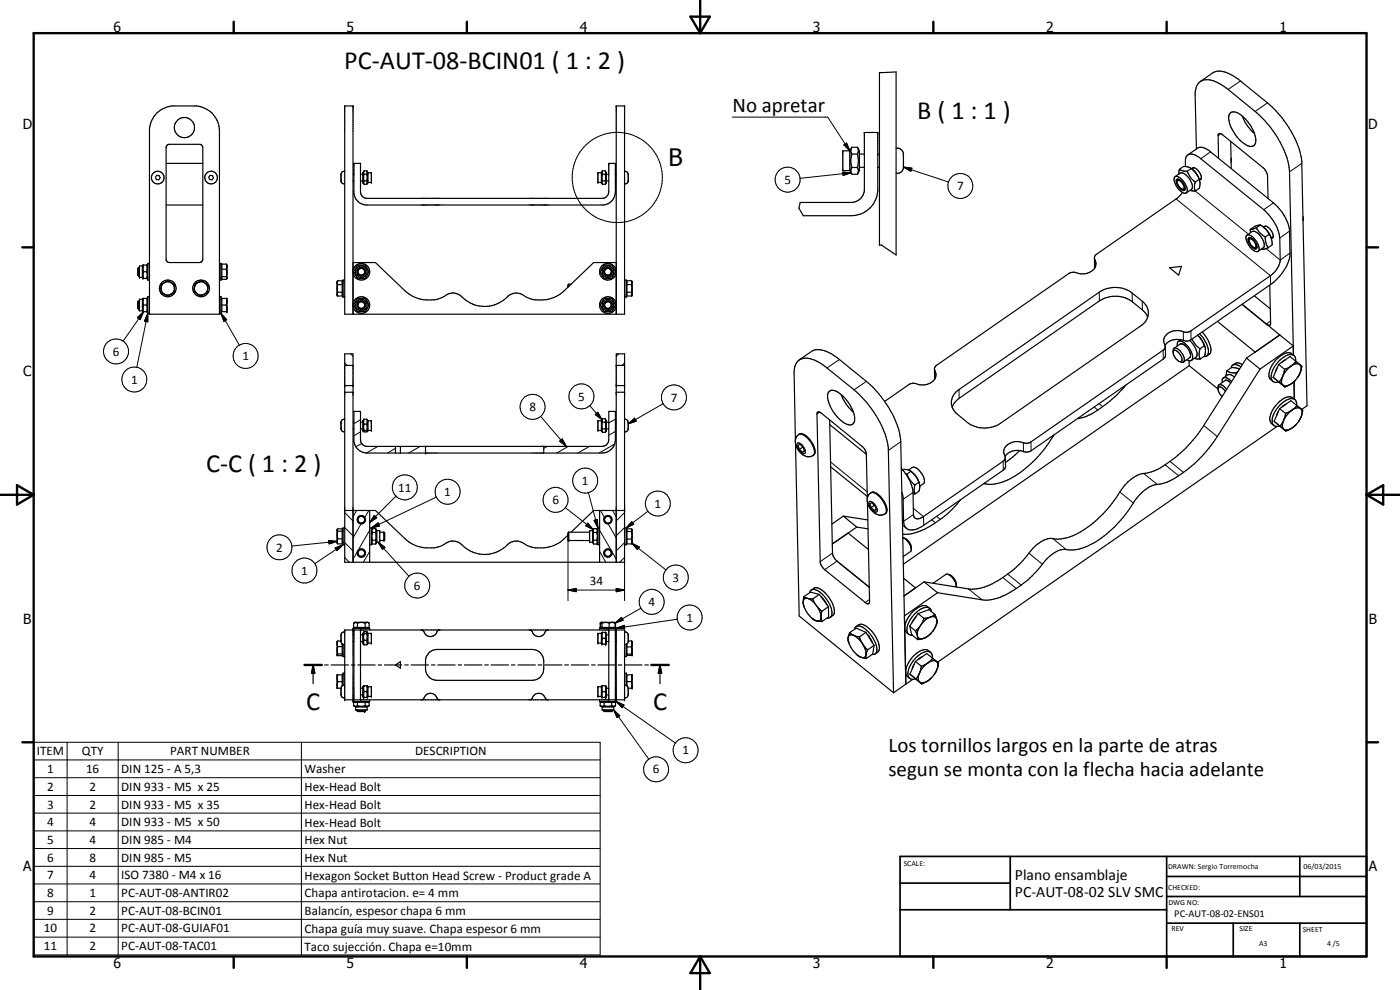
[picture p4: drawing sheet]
<svg xmlns="http://www.w3.org/2000/svg" width="420mm" height="297mm" viewBox="0 0 420 297" stroke-linecap="round" stroke-linejoin="round" font-family="sans-serif">
<defs><g id="words">
<g font-size="7.9">
<text x="103.3" y="20.7">PC-AUT-08-BCIN01 ( 1 : 2 )</text>
<text x="275.3" y="35.6">B ( 1 : 1 )</text>
<text x="61.8" y="141.5">C-C ( 1 : 2 )</text>
<text x="91.9" y="213">C</text>
<text x="196" y="213">C</text>
</g>
<text font-size="7.2" x="200.6" y="49.8">B</text>
<g font-size="6.3">
<text x="219.8" y="33.7">No apretar</text>
<text x="266.6" y="225.8">Los tornillos largos en la parte de atras</text>
<text x="266.6" y="233">segun se monta con la flecha hacia adelante</text>
</g>
<g font-size="4.7">
<text x="304.6" y="263.9">Plano ensamblaje</text>
<text x="304.6" y="269.3">PC-AUT-08-02 SLV SMC</text>
</g>
<g font-size="4.2">
<text x="34" y="9.6">6</text>
<text x="104" y="9.6">5</text>
<text x="174" y="9.6">4</text>
<text x="244" y="9.6">3</text>
<text x="314" y="9.6">2</text>
<text x="384" y="9.6">1</text>
<text x="6.8" y="38.7">D</text>
<text x="410.6" y="38.7">D</text>
<text x="7" y="112.9">C</text>
<text x="410.8" y="112.9">C</text>
<text x="7" y="187.1">B</text>
<text x="410.8" y="187.1">B</text>
<text x="7" y="261.4">A</text>
<text x="410.8" y="261.4">A</text>
<text x="34" y="290.4">6</text>
<text x="104" y="290.4">5</text>
<text x="174" y="290.4">4</text>
<text x="244" y="290.4">3</text>
<text x="314" y="290.4">2</text>
<text x="384" y="290.4">1</text>
</g>
<g font-size="3.9">
<text x="235.4" y="55.2">5</text>
<text x="287.2" y="57.1">7</text>
<text x="33.9" y="106.7">6</text>
<text x="72.8" y="108.1">1</text>
<text x="39.4" y="115.1">1</text>
<text x="158.9" y="123.4">8</text>
<text x="173.5" y="120.2">5</text>
<text x="201.3" y="120.5">7</text>
<text x="119.5" y="147.5">11</text>
<text x="133.3" y="148.8">1</text>
<text x="174.7" y="145.5">1</text>
<text x="165.8" y="151.3">6</text>
<text x="196.5" y="152.4">1</text>
<text x="82.9" y="165.5">2</text>
<text x="90.4" y="172.5">1</text>
<text x="124.2" y="177">6</text>
<text x="177" y="175.5">34</text>
<text x="201.9" y="174.5">3</text>
<text x="194.6" y="181.9">4</text>
<text x="206" y="186.6">1</text>
<text x="11" y="226.6">ITEM</text>
<text x="24.6" y="226.7">QTY</text>
<text x="51" y="226.6">PART NUMBER</text>
<text x="124.6" y="226.7">DESCRIPTION</text>
<text x="204.8" y="226.4">1</text>
<text x="14.2" y="231.9">1</text>
<text x="25.9" y="231.9">16</text>
<text x="36.4" y="231.9">DIN 125 - A 5,3</text>
<text x="91.4" y="232">Washer</text>
<text x="195.9" y="232.1">6</text>
<text x="14.2" y="237.3">2</text>
<text x="26.8" y="237.3">2</text>
<text x="36.4" y="237.3">DIN 933 - M5 x 25</text>
<text x="91.4" y="237.4">Hex-Head Bolt</text>
<text x="14.2" y="242.6">3</text>
<text x="26.8" y="242.6">2</text>
<text x="36.4" y="242.6">DIN 933 - M5 x 35</text>
<text x="91.4" y="242.7">Hex-Head Bolt</text>
<text x="14.2" y="247.9">4</text>
<text x="26.8" y="247.9">4</text>
<text x="36.4" y="247.9">DIN 933 - M5 x 50</text>
<text x="91.4" y="248">Hex-Head Bolt</text>
<text x="14.2" y="253.2">5</text>
<text x="26.8" y="253.2">4</text>
<text x="36.4" y="253.2">DIN 985 - M4</text>
<text x="91.4" y="253.2">Hex Nut</text>
<text x="14.2" y="258.5">6</text>
<text x="14.2" y="263.8">7</text>
<text x="26.8" y="258.5">8</text>
<text x="26.8" y="263.8">4</text>
<text x="36.4" y="258.5">DIN 985 - M5</text>
<text x="36.4" y="263.8">ISO 7380 - M4 x 16</text>
<text x="91.4" y="258.5">Hex Nut</text>
<text x="91.4" y="263.9">Hexagon Socket Button Head Screw - Product grade A</text>
<text x="14.2" y="269.2">8</text>
<text x="26.8" y="269.2">1</text>
<text x="36.4" y="269.2">PC-AUT-08-ANTIR02</text>
<text x="91.4" y="269.2">Chapa antirotacion. e= 4 mm</text>
<text x="14.2" y="274.5">9</text>
<text x="26.8" y="274.5">2</text>
<text x="36.4" y="274.5">PC-AUT-08-BCIN01</text>
<text x="91.4" y="274.6">Balancín, espesor chapa 6 mm</text>
<text x="13.2" y="279.8">10</text>
<text x="26.8" y="279.8">2</text>
<text x="36.4" y="279.8">PC-AUT-08-GUIAF01</text>
<text x="91.4" y="279.9">Chapa guía muy suave. Chapa espesor 6 mm</text>
<text x="13.2" y="285.1">11</text>
<text x="26.8" y="285.1">2</text>
<text x="36.4" y="285.1">PC-AUT-08-TAC01</text>
<text x="91.4" y="285.2">Taco sujección. Chapa e=10mm</text>
</g>
<text font-size="3.1" x="352.4" y="275.2">PC-AUT-08-02-ENS01</text>
<g font-size="2.4">
<text x="271.2" y="259.7">SCALE:</text>
<text x="350.6" y="260.8">DRAWN: Sergio Torremocha</text>
<text x="391.2" y="260.6">06/03/2015</text>
<text x="350.6" y="267">CHECKED:</text>
<text x="350.6" y="271.4">DWG NO:</text>
<text x="351.6" y="279.3">REV</text>
<text x="372" y="279.4">SIZE</text>
<text x="391" y="279.6">SHEET</text>
<text x="377.9" y="283.8">A3</text>
<text x="398.3" y="283.8">4 /5</text>
</g>
</g></defs>
<g fill="none" stroke="#000" stroke-width=".35">
<path d="M47 34a8.4 8.4 0 0 1 4.7-2.2h7.3a7.5 7.5 0 0 1 6.9 7.5v55h-21v-55.7l.6-2.5zM259.4 39.8h4v17.6a8.1 8.1 0 0 1-8 7.3h-14.3l-1.3-2.3 .3-1.7h15.3a4 4 0 0 0 4-3.5zM263.9 21.8l5-.2v54.9l-4.4-3-.6 .1zM360.2 24.5l3.7-2.6a5.1 5.1 0 0 1 5.3 .4l2.5 1.5 8.7 7.1a30.8 30.8 0 0 1 10.1 16.1l.2 1.4 1.5 73.4-1.6 1.1M369.3 33.9a2.98 2.98 0 0 1 3.6 1 10.7 10.7 0 0 1 3.9 7.8 1.62 1.62 0 0 1-2.7 .9 11.5 11.5 0 0 1-5.3-8.6zM372.8 34.8l1.5 2.9 2.2 2.4M47 52.6l.7 .1 .4 .6-.4 .6h-.8l-.3-.7zM49.9 49h11M50.2 43.5l.4-.2h9.5l.4 .2 .3 .6 .1 33.7-.4 .8-.4 .1-9.3 .1-.6-.2-.3-.6v-33.9zM63.1 52.6l.7 .1 .2 .7-.4 .6-.7-.2-.3-.6zM103.5 51.4l-.8 .2-.3 .5v2.3l.3 .6 .8 .2M105.9 52.3h.3"/>
<path d="M105.9 54.3h.3M106.2 49h2v8.5a2 2 0 0 0 2 2h70.5a2 2 0 0 0 2-2v-8.5h2v8.5a4 4 0 0 1-3.5 4h-71.5a4.1 4.1 0 0 1-3.5-3.5zM108.2 52.3h.7M108.2 54.3h.7M109.3 51.3l-.4 .5v2.9l.4 .6M109.3 54.3v1M109.3 51.3v1M109.3 52.3v2M109.3 51.3h.8M109.3 52.3h.8M109.3 55.3h.8M109.3 54.3h.8"/>
<path d="M110.1 54.3l.1 .4-.1 .6M110.1 51.3l.1 .3-.1 .7M110.1 52.3l.1 .7-.1 1.3M110.1 51.3l.3 .5M110.4 51.8h1.1v2.9h-1.1M110.4 51.8v2.9M110.4 54.7l-.3 .6M180.5 51.8h-1.1v2.9h1.1M180.5 51.8v2.9M180.5 54.7l.3 .6M180.8 51.3h.8M180.8 52.3h.8"/>
<path d="M180.8 55.3h.8M180.8 54.3h.8M180.8 51.3l-.2 .5 .2 .5M180.8 52.3l-.2 1 .2 1M180.8 54.3l-.2 .5 .2 .5M180.8 51.3l-.3 .5M181.6 51.3l.3 .5v2.9l-.3 .6M181.6 51.3v1M181.6 52.3v2M181.6 54.3v1M181.9 52.3h.8M181.9 54.3h.8"/>
<path d="M184.7 52.3h.2M184.7 54.3h.2M187.4 51.4l.9 .3 .2 .6v2.1l-.3 .6-.8 .2M255 45.3h-2.1v5.9h2.1M255 45.3v5.9M255 51.2l.7 1.1M255.7 52.3h1.6M255.7 44.2h1.6M255.7 46.2h1.6M255.7 44.2a1.64 1.64 0 0 0 0 2M255.7 46.2a5.8 5.8 0 0 0 0 4M255.7 50.2l-.1 .2a1.57 1.57 0 0 0 .1 1.9"/>
<path d="M255.7 44.2l-.7 1.1M255.7 50.2h1.6M257.3 44.2l.6 1.1v5.9l-.6 1.1M257.3 44.2a1.89 1.89 0 0 1 0 2M257.3 46.2l.1 .3a6.6 6.6 0 0 1-.1 3.7M257.3 50.2l.1 .2a1.71 1.71 0 0 1-.1 1.9M257.9 46.2h1.5M257.9 50.2h1.5M263.4 46.2h.5M263.4 50.2h.5M268.9 44.4a1.9 1.9 0 0 1 2.2 2v3.7a1.9 1.9 0 0 1-2.2 1.9M352.6 53l1.6-1.1a3.2 3.2 0 0 1 3.2 2.5 2.33 2.33 0 0 1 .2 2.4l-1.6 1.1"/>
<path d="M353.1 53.8a2.07 2.07 0 0 1 2.2 1.6l.4 1.4a.7 .7 0 0 1-.7 .4 .7 .7 0 0 1-.6-.4 2.79 2.79 0 0 1-1.3-3zM353.3 54.4a2.67 2.67 0 0 0 1.7 2.4h.1a1.89 1.89 0 0 0-1-2.6l-.6-.1-.2 .3M354 50.8l.7 .4 1.6 .2M354 50.8l-.2 1.4M354.9 57.7l-1.6 1.7-24.2 16.9a1.55 1.55 0 0 0-.2 2.4 3.6 3.6 0 0 1-4.5 3.5 5.1 5.1 0 0 0-3.4-.3l-39.9 27.7a1.61 1.61 0 0 0-.2 2.4 3.3 3.3 0 0 1-3.5 3.5h-1a5.1 5.1 0 0 0-3.4-.3l-7.5 5.2M354.9 57.8a4.7 4.7 0 0 1-2.4-4.6 1.31 1.31 0 0 1 1.8 .3 4.9 4.9 0 0 1 2 4.1l-.3 .3M354.9 57.8l.8 .2 .3-.1M355.8 50v-2a1.9 1.9 0 0 1 1.2-1.8 1.9 1.9 0 0 1 2.1 .5l.8 .5 19.4 15.7a14 14 0 0 1 4.8 8.5l.1 6.6a6.8 6.8 0 0 1-2.9 4.7l-23.9 16.6a2.55 2.55 0 0 1-2.7 .1 4.1 4.1 0 0 0-5.5 2.5l.5 1.7M356.3 51.4a7.1 7.1 0 0 0 2.4 3.3M356.5 46.5l2.9-2.1a3.3 3.3 0 0 1 3.9 1.2l18.9 15.3a13.3 13.3 0 0 1 4.8 8.4l.1 6.6a13.3 13.3 0 0 1-5.8 9.4l-23.8 16.6-1.4 .5a5.3 5.3 0 0 0-6.2 .9l-.2 .3M357.1 57.1l1.6 .2M357.5 50.5a3.2 3.2 0 0 0-2.3-.5l-1.2 .8"/>
<path d="M357.5 50.5l.8 .8M357.5 50.5l-1.2 .9M357.6 50.6l.7 .6M357.8 50.6v-.1a1.87 1.87 0 0 1 2.2 1.2l.5 1.2v.7M358.2 50.3l-.5 .4M358.3 51.2l1 1.3 .7 1.5M358.3 51.3l.6 .7 1 1.8M358.7 54.7a3.5 3.5 0 0 0 0 2.6M359.1 44.7l-.4-16.1a3.9 3.9 0 0 1 3-4.7 10.6 10.6 0 0 1 6.9 2.9l8.1 6.6a28.8 28.8 0 0 1 10.3 17.5l1.2 55.7-.1-2.8M359.9 53.8v.1M359.9 53.8l-1.2 .9M359.9 53.9l.3 1.1-.3 1.5-1.2 .8"/>
<path d="M360.5 53.6l-.5 .3M360.5 53.6l-.6 .4M365.7 47.5l-.1-7.1 .3-.4h.3l12.8 10.3a4.1 4.1 0 0 1 1.4 2.4l.2 6.9M369.3 42.4l.2 8.2M369.5 47.4v1.4M42.7 79.8h-.8v3.4h.8M42.7 79.8l.2-.3h1.3l.2 .3M42.7 79.8v3.4M43.1 79.5l-.2 .8 .2 1.2M44 79.5l.2 .8-.2 1.2M44.9 79h-.5v5h.5M49.9 61.5h11"/>
<path d="M65.9 79h.4v5h-.4M66.3 79.9h.3M67.9 79.2l.2 .3v4M67.9 79.2l.2 .6M67.9 79.2h-1.3v4.6h1.3l.2-.3M105.9 78.8h6.8l8.8 8.4a10.8 10.8 0 0 0 13.4 .9 4.1 4.1 0 0 1 4.3 1.5 9.8 9.8 0 0 0 13.7-1.1 3.9 3.9 0 0 1 4.8 .5 10.3 10.3 0 0 0 11.6-1.8l8.9-8.4h6.7M107.3 79.5h2.3l.6 1 .6 1-1.2 2h-2.3l-1.2-2zM181.3 79.5h2.3l.3 .6a1.75 1.75 0 0 1 .2 2.7l-.5 .7h-2.3l-.9-1.5a.73 .73 0 0 1 .2-1.2zM328.5 77.4l.1 3M374.2 70.6a2.18 2.18 0 0 1 2.4 1.2 3.5 3.5 0 0 1 1.1 3.4 1.59 1.59 0 0 1-2.3-.8 3.5 3.5 0 0 1-1.2-3.8zM374.2 70.6l1.6-1.1a3.1 3.1 0 0 1 2.9 2 2.41 2.41 0 0 1 .4 2.8l-1.5 1.1M374.6 71.5a1.04 1.04 0 0 1 1.6 .4 2.04 2.04 0 0 1 .7 2.8 2.96 2.96 0 0 1-2.3-3.2z"/>
<path d="M374.9 71.9l.1-.2a2.16 2.16 0 0 1 1.8 2.6h-.3M374.9 71.9a2.66 2.66 0 0 0 1.7 2.4M375.2 68.8l.1 1M377.1 68.4a6.4 6.4 0 0 0 2.6 2.7M377.1 68.4l-1.9 .4M378.2 67.5l-1.7 .5-1.3 .8M378.2 67.5a7.3 7.3 0 0 1 2.7 2.8M378.2 67.5l-1.1 .9M379.3 68.2l.1-.2a1.85 1.85 0 0 1 2.1 1.3l.5 1.1 .1 .7M379.7 71.1a5.7 5.7 0 0 0 .9 3.2M379.8 67.9l-.5 .4a5.6 5.6 0 0 1 2.2 3.1M380.6 74.3l-1.5 .5-.5-.1"/>
<path d="M380.9 70.3l.1 .2a5.2 5.2 0 0 1 .8 3l-1.2 .8M380.9 70.3l-1.2 .8M382.1 71.1l-.5 .4M382.1 71.1l-.6 .4M391 64.9l.1 1.4M41.6 80.3h.3M41.6 90.3h.3M41.6 92.8h.3M41.6 80.3v2.5M41.6 90.3v2.5M41.6 80.3l-.3 .2v2l.3 .3M41.6 90.3l-.3 .3v1.9l.3 .3"/>
<path d="M41.6 82.8h.3M42.7 83.2l.2 .3h1.3l.2-.3M42.7 89.8h-.8v3.5h.8M42.7 93.3l.2 .2h1.3l.2-.2M42.7 89.8l.2-.3h1.3l.2 .3M42.7 89.8v3.5M43.1 91.5h.9M43.1 81.5l-.2 .8 .2 1.2M43.1 89.5l-.2 .8 .2 1.2M43.1 91.5l-.2 .8 .2 1.2M43.1 81.5h.9M44 89.5l.2 .8-.2 1.2"/>
<path d="M44 81.5l.2 .8-.2 1.2M44 91.5l.2 .8-.2 1.2M44.9 89h-.5v5h.5M49.3 84.8a2.01 2.01 0 0 0-.5 3 2.01 2.01 0 0 0 3.1 0 2.01 2.01 0 0 0-.6-3M49.3 84.8l-1 .6v2.3l1.3 .7a.99 .99 0 0 0 1.5 0l1.3-.7v-2.3l-1.1-.6M49.3 84.8l1.1-.3 .9 .3M49.6 84.7a.99 .99 0 0 1 1.5 0M58.3 86.5l-.1 .8 .2 .2 1.6 1.3 .8-.3M58.3 86.5a2.06 2.06 0 0 0 2.4 2M58.4 86.2l.1-.6a1.63 1.63 0 0 1 1.6-1.1 .76 .76 0 0 1 1.3 .3l1.1 .9-.2 1.2M58.4 86.2l-.1 .3M58.4 86.2a2 2 0 0 1 2.3-1.7 2 2 0 0 1 1.6 2.4"/>
<path d="M61 88.4l-.2 .1M62.3 86.9l-.2 1.1-1.1 .4M62.3 86.9l-.4 .9-.9 .6M65.9 89h.4v5h-.4M66.3 83.2h.3M66.3 89.8h.3M66.3 93.2h.3M66.6 89.5h1.5v4h-1.5zM66.6 83h1.3M66.6 80.8h1.3M66.6 91.5h1.3M67.9 80.8l.2 .8"/>
<path d="M67.9 83l.2 .3M67.9 89.5l.2 .8M67.9 91.5l.2 .8M68.1 80.2l-.2 .6M68.1 82.2l-.2 .8M68.1 83.5l-.1 .2M68.1 90.8l-.2 .7M68.1 92.8l-.2 .7M101.4 84.2h1.3v4.6h-1.3M101.4 87.7h1.3M101.4 85.4h1.3M101.4 84.2l-.2 .6 .2 .6"/>
<path d="M101.4 84.2l-.2 .3v4l.2 .3M101.4 85.4l-.2 1.1 .2 1.2M101.4 87.7l-.2 .6 .2 .5M102.7 88.2h.2M102.7 84.8h.2M103.5 84h-.6v5h.6M105.9 94.3v-62.5h-2.4v62.5h83.9v-62.5h-2.5v62.5M105.9 81.2a2.52 2.52 0 0 1 3.9-1.8 2.52 2.52 0 0 1 0 4.2 2.52 2.52 0 0 1-3.9-1.7M105.9 91.1a2.52 2.52 0 0 1 3.9-1.7 2.52 2.52 0 0 1 0 4.2 2.52 2.52 0 0 1-3.9-1.7M107.3 89.5h2.3l1.2 2-1.2 2h-2.3l-1.2-2zM170.7 85.3v.6M170.7 85.3l-.2 .2v.7"/>
<path d="M170.7 85.3h.7M181.2 81.6l.1 .3M181.3 81.1a1.25 1.25 0 0 0 .4 1.4M181.3 81.9l.4 .6M181.3 89.5h2.3l.5 .8a1.5 1.5 0 0 1 .1 2.2l-.6 1h-2.3l-.6-1a1.13 1.13 0 0 1 0-1.9zM181.7 82.5l1 .3M182.5 80.3l.5 .1M182.5 80.3l-.8 .2-.3 .4M182.6 80.3l.5 .1M182.6 80.3l-.8 .1-.6 1M183 80.4l.4 .4M183.1 80.4l.4 .4"/>
<path d="M183.4 80.8l.3 .5M183.4 82.3l-.9 .5-.8-.3M183.4 82.3l-.4 .4M183.5 80.8l.1 .3M183.7 81.6l-.3 .7M183.7 81.3l-.3 1M184.9 81.3a2.51 2.51 0 0 0-3.8-1.9 2.51 2.51 0 0 0 0 4.3 2.51 2.51 0 0 0 3.8-2M184.9 91.4a2.51 2.51 0 0 0-3.8-2 2.51 2.51 0 0 0 0 4.3 2.51 2.51 0 0 0 3.8-2M187.4 84h.5v5h-.5M187.9 88.2h.3M187.9 84.8h.3M188.2 87.7h1.3"/>
<path d="M188.2 85.4h1.3M189.5 84.2l.2 .3v4M189.5 87.7l.2 .4M189.5 85.4l.2 .9M189.5 84.2l.2 .5M189.5 84.2h-1.3v4.6h1.3M189.6 88.6l-.1 .2M189.7 86.8l-.2 .9M189.7 85l-.2 .4M189.7 88.4l-.1 .2M189.7 88.5l-.2 .3M344.5 95.1l-1.3-1.8-3.4-2.7a8.7 8.7 0 0 0-9.9-.3l-42 29.2-1.5 1.4-.6 1.3"/>
<path d="M351 80.3l3.6-.4-.9 2.6zM360.8 99.6a7.9 7.9 0 0 1 2.5 6.1l-.2 .5-.9 .6M365.4 96.4l11.3 9.3 7.4-5.2M376.5 88.8l4.7 3.9M381.1 85.5l.1 12h-.7l-.5-.3-7.2-5.9 11.3 9.2M103.5 109.6h2.4M103.5 115.7h2.4M103.5 117.7h2.4M184.9 109.6h2.5M184.9 115.7h2.5M184.9 117.7h2.5M239.8 108l3.7-2.5a5.9 5.9 0 0 1 6 .6l1.8 1.3 8.7 7a29.2 29.2 0 0 1 10.3 17.5l1.6 73.4"/>
<path d="M248.9 117.4a2.42 2.42 0 0 1 3.2 .8 10.7 10.7 0 0 1 4.4 8 1.66 1.66 0 0 1-2.8 .9 11.3 11.3 0 0 1-5.3-8.6zM252.5 118.4a12.8 12.8 0 0 0 3.6 5.3M280.4 110.7l.2 3M286.9 117.6l43-29.9a8.6 8.6 0 0 1 9.9 .2l3 2.5a4.4 4.4 0 0 1-.5 7.4l-42 29.2a8.8 8.8 0 0 1-9.9-.2l-3.1-2.5a4.3 4.3 0 0 1-.4-6.7zM338 115.4a34.6 34.6 0 0 1-12.9 9.9l-1.7 .3M349.7 103.6l-.1 .9-.5 .6-39.7 27.5a2.36 2.36 0 0 1-2.3 .2 4.3 4.3 0 0 0-5.9 2.5l.5 1.6M349.7 103.9l.1 2.7-.7 1.1-39.7 27.6a3.4 3.4 0 0 1-3.1 0 4.3 4.3 0 0 0-4.6 1.6M352.3 104.5l1.9-1.2a2.65 2.65 0 0 1 2.6 1.8 1.91 1.91 0 0 1 .2 2.2l-1.8 1.3M352.3 104.5a2.17 2.17 0 0 1 2.5 1.6 2.14 2.14 0 0 1 .4 2.5M352.3 104.5a2.75 2.75 0 0 0 .9 3.4 .89 .89 0 0 0 1.5 .3 3.3 3.3 0 0 0-2.2-3.1l-.4 .4M353.3 103.8a1.06 1.06 0 0 1 .4-1.4 1.06 1.06 0 0 1 1.4 .3 6.3 6.3 0 0 1 2.8 4.8 1.01 1.01 0 0 1-1.7 .4M354.1 108.5l1.1 .1"/>
<path d="M354.4 101.9l-.8 .5M356.9 108.2v1.5M356.9 109.7l-85.8 59.6M356.9 109.7l8.6 7M357 102.2a5.6 5.6 0 0 1 2.2 4.6l-1.6 1.3M357.7 101.7l1.3 1.9 1.1 1M358.4 107.5l1.8 .2M359.4 100.6l1.4 1.8 .7 1.3M359.4 100.6l1.1 1.2 1.1 2.2M360 100.1a8.1 8.1 0 0 1 2.7 5.7l-.5 1-.9 .2M360.1 104.6l-.2 1.8 .3 1.3M361.5 103.7a4.7 4.7 0 0 1 .1 3.1l-1.4 .9"/>
<path d="M361.5 103.7l-1.4 .9M365.5 116.6l.2-1a1.87 1.87 0 0 1 2.4 1.2M365.5 116.6l.3 1 1 1.4M365.5 116.6a.71 .71 0 0 1 .7-.6 .71 .71 0 0 1 .7 .5l.8 1M367.1 113.4l-.3 .5v.9M367.1 113.4h1.1l1.4 1.1M368.2 111.3l1.1 .5 1.6 .1M368.2 111.3l-.3 1.5M369.4 114.9l-1-.7-.6-.1-2 1.3M370.5 113.1l-.9-.6-.8-.1-1.7 1M370.9 111.9l.1 .4M371.6 111.4l-.7 .5"/>
<path d="M372 110.8l-1-.4-1.4-.1-1.4 1M372.4 110.1a1.91 1.91 0 0 0-2.8-.2l-.1 .5M372.9 109.4a2 2 0 0 0-3 .2M374.1 107.4l-12.8 20.3a36.5 36.5 0 0 1-15.7 13.9l-.6 .1a11.8 11.8 0 0 0-9.5 6.8 34 34 0 0 1-13.6 12.3 13.3 13.3 0 0 1-7.1 .8 9.4 9.4 0 0 0-4.8 2.9 31.5 31.5 0 0 1-15.3 11.9l-3.4 .4-13.9-2.2M374.1 107.4l4.1 3.3M378.2 110.7l-12.9 20.3a37.4 37.4 0 0 1-15 13.6l-1.2 .4a9.3 9.3 0 0 0-5 1.7 17.3 17.3 0 0 0-5.1 6 32.4 32.4 0 0 1-13 11.3 13.3 13.3 0 0 1-7.2 .9 11.8 11.8 0 0 0-6.6 5.1 29.9 29.9 0 0 1-14.2 9.8l-2.7 .2-13.9-2.2M382.1 113.2l3.5 2.9M382.1 113.2l1.8 1.5M383.4 110.2l-.6 1.4M383.7 109.3l1.8 1.5M383.7 109.3l-1.6 3.9M384.1 100.5l-10 6.9"/>
<path d="M384.1 100.5l4 3.3M385 115.6l.6 .5M385 115.6l.7 .2 .9-.1M385.5 110.8a6.9 6.9 0 0 1-1.6 3.8l1.1 1M385.7 108l-1.2 .8M387.6 115.1l-.9 .5M387.6 115.1l-2 1M388.1 103.8l-9.9 6.9M388.3 106.7a2.74 2.74 0 0 0-3.3 .7 7.3 7.3 0 0 0-3.4 6.3 1.52 1.52 0 0 0 2.2 .9M388.3 106.7a2.67 2.67 0 0 0-4 .1 7.4 7.4 0 0 0-3.4 6.4l.3 .5 .8 .7M388.3 106.7l.5 .7 .1 1M388.4 114.5v5.3"/>
<path d="M388.4 119.8a3.1 3.1 0 0 0-3.2 .8 9.4 9.4 0 0 0-3.2 4.5l-.2 1.5 .5 1M388.4 119.8l.2 .1M388.6 119.9l.4 .7 .2 1M388.6 119.9a2.58 2.58 0 0 0-4 .1 7.4 7.4 0 0 0-3.4 6.4l.4 .7 .7 .5M388.7 114.2l-1.1 .9M388.7 114.2h.1M388.9 108.5a7.1 7.1 0 0 1-3.4 2.3M388.9 108.5l.9 .7a1.21 1.21 0 0 1 .7 1.8l-.4 1M388.9 108.5l-1.7-1.5-3.5 2.3M389.5 113.2h.1M390.1 112l-.6 1.2M390.1 112l-1.2 1.9-1.3 1.2"/>
<path d="M390.3 111.5l-.2 .5M390.4 111.3a1.42 1.42 0 0 0-.2-1.8 1.42 1.42 0 0 0-1.7-.2 6.5 6.5 0 0 0-3.9 5.6l.4 .7M103.5 125.8l-.8 .2-.3 .5v2.3l.3 .6 .8 .2M105.9 128.7h.3M105.9 126.7h.3M106.2 123.4h2v8.6a2 2 0 0 0 2 1.9h70.5a2.09 2.09 0 0 0 2-1.9v-8.6h2v8.6a4 4 0 0 1-4 3.9h-70.5a4 4 0 0 1-4-3.5zM108.2 128.7h.7M108.2 126.7h.7M109.3 125.8l-.4 .4v3l.2 .3M109.3 125.8v1.5M109.3 127.3v1.9M109.3 129.2v.4l.9-.1"/>
<path d="M109.3 129.2h.8M109.3 125.8h.8M109.3 127.3h.8M110.1 125.8l.1 .5-.1 1M110.1 127.3l.1 .7-.1 1.2M110.1 129.2l.1 .3M110.1 125.8l.3 .4M110.4 126.2h1.1v3h-1.1M110.4 126.2v3M110.4 129.2l-.2 .3M118.7 133.9v2M120.2 133.9v2"/>
<path d="M127.7 133.9v2M163.2 133.9v2M180.5 126.2h-1.1v3h1.1M180.5 126.2v3M180.5 129.2l.3 .5M180.7 125.9l.1 .8M180.8 126.7l-.2 1 .2 1M180.8 128.7l-.2 .5 .2 .5M180.8 125.6v.2M180.8 125.6l-.3 .6M180.8 129.7h.8M180.8 128.7h.8"/>
<path d="M180.8 125.6h.8M180.8 126.7h.8M181.6 125.6l.3 .6v3l-.3 .5M181.6 125.6v1.1M181.6 126.7v2M181.6 128.7v1M181.9 128.7h.8M181.9 126.7h.8M184.7 128.7h.2M184.7 126.7h.2M187.4 125.8a1 1 0 0 1 1.1 .9v2a1.01 1.01 0 0 1-1.1 .9M238.7 131.9l-.4-19.8a3.9 3.9 0 0 1 3-4.6 9.8 9.8 0 0 1 6.9 2.9l8.1 6.6a29.6 29.6 0 0 1 10.3 17.5l1.6 73.4"/>
<path d="M238.7 133.2l1.1 51.6 28.4 23.1M239.3 130.7a1.54 1.54 0 0 1 2.5-.1 6.3 6.3 0 0 1 2.7 5.5l-.1 .3a2.58 2.58 0 0 1-3.7-.1 4.7 4.7 0 0 1-1.9-4.6zM239.5 133.6l.5-.3 1 .9 .4 1.1-.5 .4-1-.9zM240.9 134v.2M240.9 134.2l-1 .6M240.9 134.2h.1M249 126l.8 40.2 .3 .8 1.1 1.4 9.7 7.8M249 127.4l11 8.9M301.7 136.9l-.1 .9-.5 .6-24 16.6a2.11 2.11 0 0 1-2.7 .2l-.3-.8-.1-6.7a12.6 12.6 0 0 0-3.5-7.2M301.7 137.3l.1 2.6-.7 1.2-24.4 16.9a4.1 4.1 0 0 1-4.6 .5M306 135.2l-2.1 1.9-2.2 1.7M316.3 130.5a33.3 33.3 0 0 1-15.4 14.1 8.7 8.7 0 0 1-5.6 .5"/>
<path d="M382.3 127.6l.8 .3 1-.1M383.3 127.9l-102 70.8M383.7 123.4l-.6 1.4M384 122.6l-1.6 3.8 1.8 1.5M384 122.6l1.8 1.4M384.1 127.9l1.8 1.4M384.2 127.9l1.7 1.4M385.8 124l-.4 1.6a3.4 3.4 0 0 0-.4 2.8 1.67 1.67 0 0 0 2.6 .2l1.3-1.2M386 121.2l-1.2 .8M388.9 127.4l-1.5 1.2-1.5 .7M389.2 121.7l-.2 .2a6.8 6.8 0 0 1-3.2 2.1M389.2 121.7l.9 .7"/>
<path d="M389.2 121.7l-1.8-1.5-3.4 2.4M389.8 126.4h-.1M390.1 122.4l.5 .4M390.2 122.5l-.8-.2a5 5 0 0 0-3.2 2.3l-2 3.3M390.2 122.5l.3 .3M390.2 125.6l-1.3 1.9M390.4 125.2l-.1 .3M390.4 125.2l-.5 1M390.5 122.8a2.69 2.69 0 0 1-.1 2.4M390.6 122.8l.4 .3-.6 2.1M101.2 158.8v4.1l.2 .3M101.4 159.4l-.2-.4 .2-.3h1.3v4.5h-1.3"/>
<path d="M101.4 159.4l-.2 1.1 .2 1.2M101.4 159.4h1.3M102.7 159.3h.2M103.5 158.4h-.6v5h.6M103.5 153.2h9.2l8.8 8.4a10.2 10.2 0 0 0 11.7 1.8 4 4 0 0 1 6 .6 9.5 9.5 0 0 0 13.4-.8 3.9 3.9 0 0 1 5.1 .2l1.2 .6a10.5 10.5 0 0 0 5.8 .1l2.1-.7a10.8 10.8 0 0 0 3.7-2.8M110.9 153.2v15.5M110.9 158.4h.6v5h-.6M111.8 158.6l-.2 .4 .2 .8M111.8 159.8l-.2 .9 .2 1.4M111.8 158.6l-.3 .6M111.8 158.6h.9M111.8 159.8h.9"/>
<path d="M112.7 158.6l.2 .6-.2 .6M112.7 159.8l.2 1.2-.2 1.1M112.7 158.6l.4 .6M113.1 159.2h.8v3.5h-.8M113.1 159.2v3.5M113.9 159.7h1.3M115.2 159.7v2.5M115.2 159.7l.2 .2v2l-.2 .3M170.7 159.7v2.5M170.7 159.7l-.2 .2v2l.2 .3M170.7 159.7h6.2M177.8 159.2h-.9v3.5h.9"/>
<path d="M177.8 159.2v3.5M178.2 158.6h.9M178.2 159.8h.9M178.2 158.6l-.2 .4 .2 .8M178.2 159.8l-.2 .9 .2 1.4M178.2 158.6l-.4 .6M179.1 158.6l.2 .4-.2 .8M179.1 159.8l.2 .9-.2 1.4M179.1 158.6l.3 .6M179.9 158.4h-.5v5h.5M179.9 153.2v15.5M187.4 158.4h.5v5h-.5"/>
<path d="M187.4 153.2h-9.2l-6.8 6.5M187.9 159.3h.3M188.2 159.5h1.3M189.5 159.5l.2 .8M189.6 158.9l-.1-.2h-1.3v4.5h1.3M189.6 158.9l.1 .1M189.7 158.9v4l-.2 .3M189.7 159.2l-.2 .3M249.2 140l11.1 9M253.1 154.9l7.3 1.1M253.1 154.9l4 3.3M253.1 154.9l-3.5 2.4"/>
<path d="M254.5 159.9l6.1 5M257.1 158.2l3.4 .5M257.1 158.2l-7.3 5M260.3 149.4l-.3-13.4-.5-1.1-.6-.9-12.4-10a.7 .7 0 0 0-.7-.5 .7 .7 0 0 0-.6 .7l1 44.3a3.6 3.6 0 0 0 1.3 2.4l12.2 9.9a.67 .67 0 0 0 .7 .4 .67 .67 0 0 0 .6-.6l-.7-29.9M260.9 148.3a1.65 1.65 0 0 1 2.7 .1l1 1a4.6 4.6 0 0 1 1.4 4.5l-.2 .1a3.1 3.1 0 0 1-4.5-1.2 3.6 3.6 0 0 1-.4-4.5zM261.4 152.3l-.3-1.2 .6-.3 .9 1 .4 1.2-.6 .2M261.4 152.3l1 .9M262.4 151.6h.1M262.4 151.6l-1 .7M262.4 151.6l.1 .1M262.9 152.8l-.5 .4M270.6 147.7l.4 1.7 .2 7.5 .4 1.1 .5 .5"/>
<path d="M270.8 157.6l1.3 .9M270.9 141a2.8 2.8 0 0 1 2.5 .4M271.9 142.2h.3M272.2 142.2a6.9 6.9 0 0 0 2.4 3.3M272.7 141l1.1-.7a2.24 2.24 0 0 1 2.5 1.3 3.6 3.6 0 0 1 1 3.4l-1.3 .9M273.4 141.4a7.6 7.6 0 0 1 2.4 3.3M273.4 141.4l-1.2 .8M273.5 141.5a6.7 6.7 0 0 1 2.4 3.4M274 148.2h.6M274.6 145.5a3.9 3.9 0 0 0 0 2.7M275.8 144.7l.2 1.1M275.8 144.7l-1.2 .8"/>
<path d="M276 145.8l-.2 1.6-1.2 .8M288.2 150a27.5 27.5 0 0 1-15.5 10.3h-1.8M101.4 161.7l-.2 .7 .2 .8M101.4 161.7h1.3M102.7 162.6h.2M105.9 168.7v-62.5h-2.4v62.5h83.9v-62.5h-2.5v62.5M111.5 162.7l.3 .5M111.8 162.1l-.2 .4 .2 .7M111.8 163.2h.9M111.8 162.1h.9M112.7 162.1l.2 .6-.2 .5M113.1 162.7l-.4 .5"/>
<path d="M113.9 162.2h1.3M170.7 162.2h6.2M177.8 162.7l.4 .5M178.2 163.2h.9M178.2 162.1h.9M178.2 162.1l-.2 .4 .2 .7M179.1 162.1l.2 .4-.2 .7M179.4 162.7l-.3 .5M187.9 162.6h.3M188.2 161.8h1.3M189.5 161.8l.2 .5M189.7 160.9l-.2 .9"/>
<path d="M189.7 162.6l-.2 .6M241.2 179l-.2 1.7M241.2 179l.8 .5 1.9 .2M243 177.8a1.39 1.39 0 0 1 2.3-.6 9 9 0 0 1 4.3 7.3l-.4 .7-1 .2M243.5 177a1.87 1.87 0 0 1 2.7-.2 8.9 8.9 0 0 1 4.1 7.3l-.2 .5-.9 .7M243.9 179.7l1.1 2M245.9 178.4l-2.7-.7-2 1.3M245.9 178.4l2.7 3.6M245.9 178.4l-2 1.3M246.4 179l1 1.1 .8 1.4M270.9 161.3a3.4 3.4 0 0 1 2.6 3.6M271.2 173.5l3.6 2.9-3.5 2.4 6.1-4.2"/>
<path d="M271.2 161.4l.7 .5 1.1 1.4a1.96 1.96 0 0 1 .3 2.2l-2.3 1.5M277.4 174.6l4 3.2M281.4 177.8l-10 7 .5 20.5M284.4 172.3h-.4l-4 2.7M284.4 172.3a4.4 4.4 0 0 1 2.6 3.6M284.5 172.3a3.4 3.4 0 0 1 2.5 3.6M287 175.9l-.1 .2M91.4 199.5h5.2M94 199.5l.5 2.5h-1zM94 199.5v5.6M97.4 199.5h1.1M99.4 199.5h5.2"/>
<path d="M101.2 196.5v.1M101.2 196.3v.1M101.4 192.3l-.2 .2v4M101.4 192.3h1M101.4 194l-.2 1.1 .2 1.1M101.4 196.2l-.2 .3M101.4 192.3l-.2 .9 .2 .8M101.4 194h1.3M102.7 193.2v3.5h-1.3l-.2-.2M102.7 193.2l.8 .2M102.9 193.3v3.7h.6M102.9 196.2h-1.5"/>
<path d="M103.5 189h83.9v21h-83.9zM103.5 189.6l-.8 .2-.3 .5v2.4l.3 .5M105.4 199.5h1.1M105.9 190.5h.3M105.9 192.5h.3M106.1 186.9l.4-.2h3.9l.4 .2M106.1 186.9v1.4h4.7v-1.4M106.1 186.9l.6-.2 .6 .2M106.2 189v21M106.8 188.3v.2M107.3 186.9l1.1-.2 1.2 .2M107.3 186.9v1.4"/>
<path d="M107.4 199.5h5.2M108.2 189v21M108.2 190.5h.7M108.2 192.5h.7M109.2 189.7l-.3 .3v3l.4 .5M109.3 190.1v-.6h.8l.1 .3-.1 .3M109.3 190.1v2M109.3 192.1v1.4M109.3 190.1h.8M109.3 192.1h.8M109.3 193.5h.8M109.6 186.9l.6-.2 .6 .2"/>
<path d="M109.6 186.9v1.4M110.1 190.1l.1 .8-.1 1.2M110.1 192.1l.1 .6-.1 .8M110.1 188.3v.2M110.1 193.4v.1M110.2 189.7l.2 .3M110.4 190h1.1v3h-1.1M110.4 190v3M110.4 193l-.2 .3M110.9 189v-.5h-5v22h5v-.5M113.5 199.5h1M115.4 199.5h5.2"/>
<path d="M118.7 199.5l1.5-1v2zM121.5 199.5h1M123.4 199.5h5.2M126.6 189l.4 .3a2.14 2.14 0 0 0 2 1.7 2.14 2.14 0 0 0 2.2-1.6l.6-.4M128.7 195.9l1.2-.8 1.3-.2h28.5a3.5 3.5 0 0 1 3.5 3.5v2.2a3.5 3.5 0 0 1-3.5 3.5h-28.5a3.5 3.5 0 0 1-3.5-3v-3.2l.3-.9zM129.5 199.5h1M131.4 199.5h5.2M137.5 199.5h1M139.4 199.5h5.2M145.5 199.5h1M147.4 199.5h5.2M153.5 199.5h1"/>
<path d="M155.4 199.5h5.2M159.1 189l.4 .3a2.14 2.14 0 0 0 2.1 1.7 2.14 2.14 0 0 0 2.1-1.6l.6-.4M161.5 199.5h1.1M163.4 199.5h5.2M169.5 199.5h1.1M171.4 199.5h5.2M177.5 199.5h1.1M179.4 199.5h5.2M179.9 189v-.5h5v22h-5v-.5M180.1 186.9v1.4h4.6v-1.4M180.3 186.8l-.2 .1M180.4 186.7l4.1 .1"/>
<path d="M180.4 186.8l-.2 1.5M180.4 186.7v.1M180.4 186.8l-.3 .1M180.5 190h-1.1v3h1.1M180.5 186.7v.1M180.5 190v3M180.5 190l.1-.3h1.2l.1 .3v3l-.1 .3h-1.2l-.1-.3M180.5 186.8l.2 .1M180.5 186.7l-.1 .1M180.7 186.9v1.4M180.7 186.9l1.1-.2 1 .2M180.8 188.3v.2"/>
<path d="M180.8 189.7l-.2 .9 .2 .9M180.8 191.5l-.2 .9 .2 .9M180.8 191.5h.8M181.6 189.7v1.8M181.6 191.5v1.8M181.9 190.5h.8M181.9 192.5h.8M182.7 189v21M182.8 186.9l.9-.2 .9 .2M182.8 186.9v1.4M184.1 188.3v.2M184.5 186.8l.2 .1"/>
<path d="M184.6 186.8v.1M184.6 186.9v1.4M184.7 189v21M184.7 190.5h.2M184.7 192.5h.2M185.5 199.5h1.1M187.4 189.6l.8 .2 .3 .7v1.9l-.3 .8M187.5 199.5h5.2M187.9 193.3v3.7h-.5M187.9 196.2h.3M188.2 196.3h1.3M188.2 194.1h1.3"/>
<path d="M188.2 193.2l-.8 .2M188.5 192.3h1M189.5 192.3l.2 .1v4.1l-.2 .1h-1.3v-3.4M189.5 196.3l.2 .1M189.5 194.1l.2 .8M189.5 192.3l.2 .7M189.7 195.5l-.2 .8M189.7 193.5l-.2 .6M193.5 199.5h1.1M195.5 199.5h5.2M198.1 199.5l.5 2.5h-1zM198.1 199.5v5.6"/>
<path d="M241 180.7l.2 1.1M241 180.7a1.2 1.2 0 0 1 .8-1.2 1.2 1.2 0 0 1 1.4 .5l1.8 1.7M241.2 181.8a8.8 8.8 0 0 0 2.8 3.9M241.2 181.8l.1 .2M243.7 185.5l.3 .2M244 185.7l.8 .5M244.8 186.2l1.9 .3M245 181.7a4.9 4.9 0 0 1 1.3 4.2l-.7 .5-.8-.2M245 181.7l1.7 1.7M246.7 183.4l-.3 1.7 .3 1.4M248.6 182l.1 3.1-2 1.4M248.6 182l-1.9 1.4"/>
<path d="M254.5 191.6l.2 1.1M254.5 191.3a7.1 7.1 0 0 0 3.4 5.7l.3 .1M255 189.8l-.5 1.5M255 189.8l1.2 .8M256.2 190.6l.3 .2a6.8 6.8 0 0 1 3.3 5.9l-.4 .5-1.2-.1M256.2 190.6a1.03 1.03 0 0 0-1.7 .7M256.2 190.6l1.7 .5M256.5 188.8a1.34 1.34 0 0 1 2.3-.7 9.3 9.3 0 0 1 4.4 7.1 1.19 1.19 0 0 1-1.5 1.1M257 188a2.05 2.05 0 0 1 3 0 8.4 8.4 0 0 1 3.8 7.1l-1.1 1.1M257.2 196.5l1 .6M257.9 191.1a8.3 8.3 0 0 0 2.5 3.9M258.2 197.1l1.7 .5"/>
<path d="M259.9 189.7l-2.9-1.2-2 1.3M259.9 189.7l2.4 3.9M259.9 189.7l-2 1.4M260.3 190.3l1.6 2.6M260.4 195l-.5 1.5v1.1M262.3 193.6l-.4 2.7-2 1.3M262.3 193.6l-1.9 1.4M272.7 190.3l1.1 .3M273 187.9l.6 2.6 1.8 1.4M273 187.9l1.8 1.4M274.4 199.3l-.6 1.4M274.7 198.5l1.8 1.4"/>
<path d="M274.7 198.5l-1.6 3.8M274.8 189.3l.5 1.5M275 184.9l-1.3 1.9M275.3 190.8l.1 1.1M275.3 190.8a1.28 1.28 0 0 0 2 .7M275.5 184.1l-2.5 3.8M275.5 184.1l3.3-1.2 1.8 1.5M275.5 184.1l1.8 1.4M276.5 199.9l-.2 1.1a4 4 0 0 0-.5 3.5l.8 .7M276.7 197.1l-1.2 .8M277.3 191.5l-1.9 .4M277.3 185.5a8.3 8.3 0 0 1-2.5 3.8"/>
<path d="M278.3 191l-1 .5M278.7 190.7l-1.4 .8M278.8 185.3l-1.5 .2M278.8 185.3a6.4 6.4 0 0 0-3.5 5.5M279 182.5a2.71 2.71 0 0 0-4 .2 7.3 7.3 0 0 0-3.4 6.3l1.1 1.3M279.2 185.2l-.4 .1M279.2 185.2l1.4-.1 .4 .5M279.3 195.7a3.7 3.7 0 0 0-4.1 1.4 6.1 6.1 0 0 0-2.5 6l.3 .4M279.3 195.7l.4 .7 .1 1.1M279.3 195.7a2.71 2.71 0 0 0-4.1 .2 7.9 7.9 0 0 0-3.3 6.4l1.1 1.2M279.3 190l-.6 .7M279.6 183.5a1.58 1.58 0 0 0-2.4-1.1 8.5 8.5 0 0 0-5 6.9l.5 1"/>
<path d="M279.9 197.5a7.2 7.2 0 0 1-3.4 2.4M279.9 197.5l.7 .5a1.59 1.59 0 0 1 .7 2.6l-.9 1.7M279.9 197.5l-1.7-1.4-3.5 2.4M280.2 189l-1.6 1.7M280.6 184.4l-1.4 .8M280.6 184.4a3.8 3.8 0 0 1-.4 4.6M281 185.5a3.3 3.3 0 0 1-.8 3.5M101.4 204.5h1.3M101.4 204.5l-.2 1 .2 1M101.4 202.5l-.2 1 .2 1M102.7 205.8v-3.3h-1.5v4h1.2M102.7 205.8l-.3 .5v2.4l.3 .5 .8 .2"/>
<path d="M102.7 202.8h.2M103.5 202h-.6v3.7M103.5 205.6l-.8 .2M105.9 206.5h.3M105.9 208.5h.3M106.1 210.8v1M106.1 210.8l.6-.1 .6 .1M106.1 211.8l.6 .2 .6-.2M106.1 211.8l.6 .3M106.7 212.1v.9h3.5v-.9M106.7 212.1h3.5M106.7 210.5l-.6 .3"/>
<path d="M107.2 213.3h2.5M107.2 213.3l.2 .2h2l.3-.2M107.2 213v.3M107.3 210.8v1M107.3 210.8l1.1-.1 1.2 .1M107.3 211.8l1.1 .2 1.2-.2M108.2 206.5h.7M108.2 208.5h.7M109.3 205.7v1.8M109.3 207.5v1.8M109.3 207.5h.8M109.6 210.8v1"/>
<path d="M109.6 210.8l.6-.1 .6 .1M109.6 211.8l.6 .2 .6-.2M109.7 213v.3M110.1 205.7l.1 .7-.1 1.1M110.1 207.5l.1 .7-.1 1.1M110.2 210.5l.6 .3M110.4 206h1.1v3h-1.1M110.4 206v3M110.4 206l-.2-.3h-1.1l-.2 .3v3l.2 .3h1.1l.2-.3M110.8 210.8v1M110.8 211.8l-.6 .3M126.6 210l.4-.3a2.14 2.14 0 0 1 2-1.7 2.14 2.14 0 0 1 2.2 1.5l.6 .5"/>
<path d="M159.1 210l.4-.3a2.14 2.14 0 0 1 2.1-1.7 2.14 2.14 0 0 1 2.1 1.5l.6 .5M180.1 210.8v1M180.1 211.8l.6 .2 .6-.2M180.1 210.8l.6-.1 .6 .1M180.1 211.8l.6 .3M180.5 206h-1.1v3h1.1M180.5 206v3M180.5 206l.1-.3h1.2l.1 .3v3l-.1 .3h-1.2l-.1-.3M180.7 212.1v.9h3.5v-.9M180.7 212.1h3.5M180.7 210.5l-.6 .3M180.8 205.7l-.2 .9 .2 .9"/>
<path d="M180.8 207.5l-.2 .9 .2 .9M180.8 207.5h.8M181.2 213v.3M181.2 213.3h2.5M181.2 213.3l.2 .2h2.1l.2-.2M181.3 211.8l1.1 .2 1.2-.2M181.3 210.8l1.1-.1 1.2 .1M181.3 210.8v1M181.6 205.7v1.8M181.6 207.5v1.8M181.9 206.5h.8M181.9 208.5h.8"/>
<path d="M183.6 211.8l.6 .2 .5-.2M183.6 210.8l.6-.1 .5 .1M183.6 210.8v1M183.7 213v.3M184.2 210.5l.5 .3M184.7 206.5h.2M184.7 208.5h.2M184.7 210.8v1M184.7 211.8l-.5 .3M187.4 202h.5v3.7M187.4 205.6l.8 .2M187.9 202.8h.3"/>
<path d="M188.2 205.8v-3.3h1.5v4h-1.2M188.2 205.8l.3 .7v1.9a1 1 0 0 1-1.1 1M188.2 204.5h1.3M189.5 204.5l.2 .8M189.5 202.5l.2 .7M189.7 205.7l-.2 .8M189.7 203.8l-.2 .7M271.9 205.3l-3.7 2.6M273 203.5l.8 .3 1-.1M273.1 202.3l1.8 1.5M273.1 202.3l3.5 2.9M274 203.8l-2.1 1.5"/>
<path d="M278.6 204.2l-2 1M279.6 203.3l-1 .9M280.4 202.3a3.6 3.6 0 0 0 .8-3.7 1.77 1.77 0 0 0-2.4 .1 9.7 9.7 0 0 0-3.6 4.6l-.3 .4 .3 .3a2.16 2.16 0 0 0 3.4 .2M280.4 202.3l-1.8 1.9M280.4 202.3h.1"/>
<circle cx="55.3" cy="38.3" r="3"/>
<circle cx="47.3" cy="53.3" r="1.89"/>
<circle cx="63.3" cy="53.3" r="1.9"/>
<circle cx="50.3" cy="86.5" r="2.51"/>
<circle cx="60.4" cy="86.5" r="2.51"/>
<circle cx="108.4" cy="91.5" r="1.24"/>
<circle cx="108.4" cy="81.5" r="1.02"/>
<circle cx="108.4" cy="91.5" r="1"/>
<circle cx="108.4" cy="91.5" r="1.72"/>
<circle cx="108.4" cy="81.5" r="1.73"/>
<circle cx="108.4" cy="81.5" r="1.25"/>
<circle cx="182.4" cy="91.5" r="1.01"/>
<circle cx="182.4" cy="81.5" r="1.72"/>
<circle cx="182.4" cy="91.5" r="1.26"/>
<circle cx="182.4" cy="91.6" r="1.73"/>
<circle cx="182.5" cy="81.5" r="1.01"/>
<circle cx="108.4" cy="155.9" r=".99"/>
<circle cx="108.4" cy="155.9" r="1.26"/>
<circle cx="182.4" cy="155.9" r="1.01"/>
<circle cx="182.4" cy="155.9" r="1.25"/>
<circle cx="108.4" cy="165.9" r="1.01"/>
<circle cx="108.5" cy="165.9" r="1.25"/>
<circle cx="182.4" cy="165.9" r="1"/>
<circle cx="182.5" cy="165.9" r="1.25"/>
</g>
<g fill="#000">
<circle cx="103.5" cy="31.8" r=".18"/>
<circle cx="105.9" cy="31.8" r=".18"/>
<circle cx="184.9" cy="31.8" r=".18"/>
<circle cx="187.4" cy="31.8" r=".18"/>
<circle cx="259.4" cy="39.8" r=".18"/>
<circle cx="263.4" cy="39.8" r=".18"/>
<circle cx="102.4" cy="54.2" r=".18"/>
<circle cx="108.9" cy="54.7" r=".18"/>
<circle cx="108.9" cy="51.8" r=".18"/>
<circle cx="110.4" cy="54.7" r=".18"/>
<circle cx="110.4" cy="51.8" r=".18"/>
<circle cx="111.5" cy="51.8" r=".18"/>
<circle cx="111.5" cy="54.7" r=".18"/>
<circle cx="179.4" cy="51.8" r=".18"/>
<circle cx="179.4" cy="54.7" r=".18"/>
<circle cx="180.5" cy="51.8" r=".18"/>
<circle cx="180.5" cy="54.7" r=".18"/>
<circle cx="181.9" cy="51.8" r=".18"/>
<circle cx="181.9" cy="54.7" r=".18"/>
<circle cx="188.5" cy="54.2" r=".18"/>
<circle cx="271.1" cy="46.4" r=".18"/>
<circle cx="42.9" cy="79.5" r=".18"/>
<circle cx="44.2" cy="79.5" r=".18"/>
<circle cx="44.4" cy="79" r=".18"/>
<circle cx="66.3" cy="79" r=".18"/>
<circle cx="68.1" cy="79.5" r=".18"/>
<circle cx="41.3" cy="90.6" r=".18"/>
<circle cx="41.6" cy="92.8" r=".18"/>
<circle cx="41.6" cy="90.3" r=".18"/>
<circle cx="41.9" cy="83.2" r=".18"/>
<circle cx="42.7" cy="83.2" r=".18"/>
<circle cx="42.9" cy="93.5" r=".18"/>
<circle cx="42.9" cy="83.5" r=".18"/>
<circle cx="42.9" cy="89.5" r=".18"/>
<circle cx="44.2" cy="83.5" r=".18"/>
<circle cx="44.2" cy="93.5" r=".18"/>
<circle cx="44.2" cy="89.5" r=".18"/>
<circle cx="44.4" cy="94" r=".18"/>
<circle cx="66.3" cy="94" r=".18"/>
<circle cx="68.1" cy="89.5" r=".18"/>
<circle cx="68.1" cy="93.5" r=".18"/>
<circle cx="101.2" cy="88.5" r=".18"/>
<circle cx="102.9" cy="89" r=".18"/>
<circle cx="187.9" cy="89" r=".18"/>
<circle cx="189.7" cy="88.5" r=".18"/>
<circle cx="103.5" cy="115.7" r=".18"/>
<circle cx="105.9" cy="115.7" r=".18"/>
<circle cx="184.9" cy="115.7" r=".18"/>
<circle cx="187.4" cy="115.7" r=".18"/>
<circle cx="102.4" cy="126.7" r=".18"/>
<circle cx="108.9" cy="126.2" r=".18"/>
<circle cx="108.9" cy="129.2" r=".18"/>
<circle cx="110.4" cy="129.2" r=".18"/>
<circle cx="110.4" cy="126.2" r=".18"/>
<circle cx="111.5" cy="129.2" r=".18"/>
<circle cx="111.5" cy="126.2" r=".18"/>
<circle cx="127.7" cy="135.9" r=".18"/>
<circle cx="127.7" cy="133.9" r=".18"/>
<circle cx="179.4" cy="129.2" r=".18"/>
<circle cx="179.4" cy="126.2" r=".18"/>
<circle cx="180.5" cy="129.2" r=".18"/>
<circle cx="180.5" cy="126.2" r=".18"/>
<circle cx="181.9" cy="126.2" r=".18"/>
<circle cx="181.9" cy="129.2" r=".18"/>
<circle cx="188.5" cy="126.7" r=".18"/>
<circle cx="103.5" cy="153.2" r=".18"/>
<circle cx="105.9" cy="153.2" r=".18"/>
<circle cx="115.2" cy="159.7" r=".18"/>
<circle cx="115.4" cy="159.9" r=".18"/>
<circle cx="170.5" cy="159.9" r=".18"/>
<circle cx="170.7" cy="159.7" r=".18"/>
<circle cx="184.9" cy="153.2" r=".18"/>
<circle cx="187.4" cy="153.2" r=".18"/>
<circle cx="189.7" cy="158.9" r=".18"/>
<circle cx="115.2" cy="162.2" r=".18"/>
<circle cx="115.4" cy="161.9" r=".18"/>
<circle cx="170.5" cy="161.9" r=".18"/>
<circle cx="170.7" cy="162.2" r=".18"/>
<circle cx="101.2" cy="196.5" r=".18"/>
<circle cx="103.5" cy="189" r=".18"/>
<circle cx="105.9" cy="189" r=".18"/>
<circle cx="105.9" cy="188.5" r=".18"/>
<circle cx="106.2" cy="189" r=".18"/>
<circle cx="106.5" cy="186.7" r=".18"/>
<circle cx="108.2" cy="189" r=".18"/>
<circle cx="108.9" cy="190" r=".18"/>
<circle cx="108.9" cy="193" r=".18"/>
<circle cx="110.4" cy="190" r=".18"/>
<circle cx="110.4" cy="193" r=".18"/>
<circle cx="111.5" cy="193" r=".18"/>
<circle cx="111.5" cy="190" r=".18"/>
<circle cx="179.4" cy="190" r=".18"/>
<circle cx="179.4" cy="193" r=".18"/>
<circle cx="180.5" cy="190" r=".18"/>
<circle cx="180.5" cy="193" r=".18"/>
<circle cx="180.7" cy="189.7" r=".18"/>
<circle cx="180.7" cy="193.3" r=".18"/>
<circle cx="181.8" cy="193.3" r=".18"/>
<circle cx="181.8" cy="189.7" r=".18"/>
<circle cx="181.9" cy="193" r=".18"/>
<circle cx="181.9" cy="190" r=".18"/>
<circle cx="182.7" cy="189" r=".18"/>
<circle cx="184.4" cy="186.7" r=".18"/>
<circle cx="184.7" cy="189" r=".18"/>
<circle cx="184.9" cy="189" r=".18"/>
<circle cx="187.4" cy="189" r=".18"/>
<circle cx="189.7" cy="196.5" r=".18"/>
<circle cx="279.3" cy="190" r=".18"/>
<circle cx="280.1" cy="189.1" r=".18"/>
<circle cx="103.5" cy="210" r=".18"/>
<circle cx="105.9" cy="210.5" r=".18"/>
<circle cx="105.9" cy="210" r=".18"/>
<circle cx="106.2" cy="210" r=".18"/>
<circle cx="108.2" cy="210" r=".18"/>
<circle cx="108.9" cy="209" r=".18"/>
<circle cx="108.9" cy="206" r=".18"/>
<circle cx="109.1" cy="209.3" r=".18"/>
<circle cx="109.1" cy="205.7" r=".18"/>
<circle cx="109.4" cy="213.5" r=".18"/>
<circle cx="109.7" cy="213.3" r=".18"/>
<circle cx="110.2" cy="205.7" r=".18"/>
<circle cx="110.2" cy="209.3" r=".18"/>
<circle cx="110.4" cy="209" r=".18"/>
<circle cx="110.4" cy="206" r=".18"/>
<circle cx="111.5" cy="209" r=".18"/>
<circle cx="111.5" cy="206" r=".18"/>
<circle cx="179.4" cy="209" r=".18"/>
<circle cx="179.4" cy="206" r=".18"/>
<circle cx="180.5" cy="209" r=".18"/>
<circle cx="180.5" cy="206" r=".18"/>
<circle cx="180.7" cy="209.3" r=".18"/>
<circle cx="180.7" cy="205.7" r=".18"/>
<circle cx="181.8" cy="209.3" r=".18"/>
<circle cx="181.8" cy="205.7" r=".18"/>
<circle cx="181.9" cy="206" r=".18"/>
<circle cx="181.9" cy="209" r=".18"/>
<circle cx="182.7" cy="210" r=".18"/>
<circle cx="183.7" cy="213.3" r=".18"/>
<circle cx="184.7" cy="210" r=".18"/>
<circle cx="184.9" cy="210" r=".18"/>
<circle cx="187.4" cy="210" r=".18"/>
<circle cx="189.7" cy="206.5" r=".18"/>
<circle cx="189.7" cy="202.5" r=".18"/>
</g>
<g fill="none" stroke="#000" stroke-width=".3">
<path d="M219.8 35.1h28.6l6.6 10.2M372.3 24.3l-3.7 2.5M380.4 30.9l-3.7 2.5M252.9 51.6l2.6 .3-2.5 .7zM253.3 43.5l.8-.6 .9 2.4zM255.5 51.9l-15.4 1.6M271.1 50.1l2.6 .4-.4 .9zM271.1 50.1l13.5 4.5M353 59.7l28.3 23v2.6M354.4 54.2a.6 .6 0 0 0-.6-.3 .6 .6 0 0 0-.5 .5M355.5 55.8a.57 .57 0 0 1 .1 .7 .57 .57 0 0 1-.6 .3M358.7 57.3l16 13"/>
<path d="M363.3 45.6l-2.9 2M366.3 40.1l-.7 .5M390.7 49l-3.7 2.6M328.6 78l.1 2.2M376 71.8a.57 .57 0 0 0-.7-.4 .57 .57 0 0 0-.4 .5M377.1 73.4v.8l-.5 .1M379.9 74.5l4.3 3.5 2.9-2.1M382.2 60.9l-2.9 2M387 69.3l-2.9 2.1M41.2 95.3l1.9-1.8-1 2.4zM43.1 93.5l-6.2 8.9M44.4 94v2.6l-1.1-.2z"/>
<path d="M44.4 94l-3.3 16.2M66.3 94l1.7 1.9-.8 .5zM66.3 94l5.5 9.5M329.9 87.7v2.6M339.8 87.9v2.7M342.8 90.4v2.6M355.1 99.5l.1 2.7M357.4 99.3l.1 2.6M381.3 96.3l-1.3 .9M103.5 108.9l.7 .7M105.2 106.2l.7 .7M105.7 115.7l.2 .2"/>
<path d="M185.1 115.7l-.2 .2M185.7 106.2l-.8 .7M187.4 108.9l-.7 .7M251.9 107.9l-3.7 2.5M260 114.4l-3.7 2.6M280.6 111.3l.1 2.2M287.8 116.9l.1 2.6M349.1 105.1v2.6M354.2 103.2h.7l.7 .4M357.2 105.8l.1 .9-.3 .6M367.7 114.2l.5-.1 .9 .5M108.2 129.6l-2 1.2"/>
<path d="M108.2 125.9l-2 1.2M108.6 133.1l-1.8 .9M113.4 133.9l-3.4 2M118.7 134.5l-2.4 1.4M126.1 133.9l-3.5 2M162.3 124.9l7.7 9M164.2 133.9l-1 .6M168 132.4l.7-.7 1.3 2.2zM170.5 133.9l-3.4 2M176.9 133.9l-3.5 2M177 121.7l3.7 4.2M178.6 124.4l.8-.7 1.3 2.2z"/>
<path d="M184.5 133.2l-4.7 2.7M184.7 129.5l-2 1.1M184.7 125.8l-2 1.1M188.5 127.2l1.9-1.7 .6 .9zM199 121.1l-10.5 6.1M239.3 133a1.9 1.9 0 0 1 2.2 1.6l.2 1.2a1.1 1.1 0 0 1-1.8-.6 2.07 2.07 0 0 1-.6-2.2zM239.7 130.4a2.36 2.36 0 0 1 2.5 .9 6 6 0 0 1 2.1 5l-.3 .4M246 123.7l-.8 .5M249.2 138.6l11.1 9M270.3 132.5l-3.7 2.6M301.1 138.4v2.7M307.1 132.8l.1 2.7"/>
<path d="M309.4 132.6v2.7M315.6 131l.3 .2M328.4 122.1l1.1 .9M329.8 121.1l1.1 .9M349.7 139.4l4 3.3M351.1 138.4l4.1 3.3M361.3 127.7l4 3.3M103.5 158.3l2.4 2.5M103.5 153.8l2.4 2.5M107 153.2l-1.1 1.9M108.4 157.2l-2.5 4.2M110.7 153.2l-1.2 2"/>
<path d="M110.9 159.1l-5 8.7M111.5 158.4l2-1.5 .4 .9zM112.3 154.6l.8 .8-2.2 1.4zM118.9 148.8l-8 8M131 149.1l-19.5 9.3M169.7 152.3l8.3 6.6M176.4 157l1.6 1.9-2.2-1.2zM176.6 147.8l2.8 10.6M178.3 156.1l1-.2 .1 2.5zM179.9 159.1l5 8.7M180.2 153.2l1.2 2M182.5 157.2l2.4 4.2"/>
<path d="M183.8 153.2l1.1 1.9M187.4 158.3l-2.5 2.5M187.4 153.8l-2.5 2.5M189.6 156.5l.6 .8-2.3 1.1zM194.5 153.4l-6.6 5M260.9 150.5a2.41 2.41 0 0 1 2.3 2l.1 .5a.63 .63 0 0 1-.5 .7 .63 .63 0 0 1-.7-.4 2.65 2.65 0 0 1-1.2-2.8zM261.3 148a3.2 3.2 0 0 1 3.4 1.9 4.5 4.5 0 0 1 1.1 4.2l-.2 .1M274 147.7l-3 2.1M274.1 152.5l3 2.5 .1 2.6M274.1 154.4l-2.9 2-.4-.3M279.6 156l1.1 .8M281.1 154.9l1.1 .9"/>
<path d="M295.5 144.9l.2 .3M336.1 147.6l4 3.3M343.2 142.1l4.1 3.2M98.6 162.2l2.6 .2-2.4 .8zM100.6 164.4l2.3-1-1.8 1.8zM101.2 162.4l-13.6 1.4M102.9 163.4l-8.4 5.7M103.5 167.3l1.3 1.4M103.5 162.8l2.4 2.5M110.9 165.4l-1.9 3.3M113.5 162.7l2 1.5-.7 .6zM113.5 162.7l9.2 10.2"/>
<path d="M170.5 177l2.4-.4v.9zM170.5 177h16.9M170.5 161.9v18.3M179.9 165.4l1.9 3.3M184.9 176.6l2.5 .4-2.5 .5zM187.4 167.3l-1.4 1.4M187.4 162.8l-2.5 2.5M187.4 168.7v11.5M189.6 163l2.3 1.1-.6 .8zM189.6 163l10.2 8M249.8 165.9l-3.6 2.6M251.2 168.4l-3.7 2.5"/>
<path d="M260.9 179.9l-1.2 .9M290.6 176.7l4.1 3.3M300.9 173.3l4.1 3.3M302.4 172.3l4.1 3.3M308.8 166l4 3.3M316 161.6l4 3.3M184.6 186.9l1.9-1.6 .5 .8zM184.9 188.5l2.5-.9 .1 1zM192.4 182.5l-7.8 4.4M203.3 185.8l-18.4 2.7M184.2 213l1.8 1.8-.8 .5zM184.2 213l10.5 14.8"/>
<path d="M184.9 210.5l2.4 1-.6 .8zM184.9 210.5l17.8 12.5M10.1 222.7h170v63.8h-170zM10.1 228h170M10.1 233.3h170M10.1 238.7h170M20.1 222.7v63.8M35.5 222.7v63.8M90.5 222.7v63.8M10.1 244h170M10.1 249.3h170M10.1 254.6h170"/>
<path d="M10.1 259.9h170M10.1 265.2h170M10.1 270.6h170M10.1 275.8h170M10.1 281.2h170"/>
<circle cx="185.2" cy="53.2" r="13.5"/>
<circle cx="236.4" cy="53.9" r="3.8"/>
<circle cx="288.2" cy="55.8" r="3.7"/>
<circle cx="34.8" cy="105.5" r="3.7"/>
<circle cx="40.3" cy="113.9" r="3.8"/>
<circle cx="73.7" cy="106.8" r="3.7"/>
<circle cx="174.5" cy="118.9" r="3.7"/>
<circle cx="202.3" cy="119.2" r="3.8"/>
<circle cx="159.8" cy="122.1" r="3.8"/>
<circle cx="121.5" cy="146.2" r="3.8"/>
<circle cx="134.4" cy="147.5" r="3.8"/>
<circle cx="166.7" cy="150" r="3.7"/>
<circle cx="175.6" cy="144.2" r="3.7"/>
<circle cx="197.4" cy="151.1" r="3.7"/>
<circle cx="83.9" cy="164.2" r="3.7"/>
<circle cx="91.4" cy="171.2" r="3.7"/>
<circle cx="125.2" cy="175.7" r="3.8"/>
<circle cx="202.8" cy="173.3" r="3.7"/>
<circle cx="195.6" cy="180.6" r="3.7"/>
<circle cx="207" cy="185.3" r="3.8"/>
<circle cx="196.9" cy="230.8" r="3.8"/>
<circle cx="205.8" cy="225.1" r="3.8"/>
</g>
<g fill="none" stroke="#000" stroke-width=".71">
<path d="M10.1 9.9h400v277.1h-400zM70.1 6.5v3.4M140.1 6.5v3.4M207.2 5h5.8l-2.9 4.9zM210.1 0v9.9M280.1 6.5v3.4M350.1 6.5v3.4M6.7 74.2h3.4M410.1 74.2h3.5M.1 148.5h10M5.1 145.6l5 2.9-5 2.9zM410.1 148.5h10"/>
<path d="M410.1 148.5l5-2.9v5.8zM91.4 199.5h5.2M195.5 199.5h5.2M6.7 222.7h3.4M410.1 222.7h3.5M70.1 287v3.4M140.1 287v3.4M210.1 287v10M210.1 287l2.9 5h-5.8zM280.1 287v3.4M350.1 287v3.4"/>
</g>
<path d="M270.1 257h140v30h-140zM303.2 257v16M350.1 257v30M390.1 257v12M270.1 265h33.1M270.1 273h80M350.1 277h60M350.1 269h60M350.1 263h60M370.1 277v10M390.1 277v10" fill="none" stroke="#000" stroke-width=".51"/>
<g fill="#000">
<path d="M252.9 51.6l2.6 .3-2.5 .7zM253.3 43.5l.8-.6 .9 2.4zM271.1 50.1l2.6 .4-.4 .9zM41.2 95.3l1.9-1.8-1 2.4zM44.4 94v2.6l-1.1-.2zM66.3 94l1.7 1.9-.8 .5zM168 132.4l.7-.7 1.3 2.2zM178.6 124.4l.8-.7 1.3 2.2zM188.5 127.2l1.9-1.7 .6 .9zM112.3 154.6l.8 .8-2.2 1.4zM111.5 158.4l2-1.5 .4 .9zM176.4 157l1.6 1.9-2.2-1.2z"/>
<path d="M178.3 156.1l1-.2 .1 2.5zM189.6 156.5l.6 .8-2.3 1.1zM98.6 162.2l2.6 .2-2.4 .8zM100.6 164.4l2.3-1-1.8 1.8zM113.5 162.7l2 1.5-.7 .6zM170.5 177l2.4-.4v.9zM184.9 176.6l2.5 .4-2.5 .5zM189.6 163l2.3 1.1-.6 .8zM184.6 186.9l1.9-1.6 .5 .8zM184.9 188.5l2.5-.9 .1 1zM94 199.5l.5 2.5h-1zM184.2 213l1.8 1.8-.8 .5z"/>
<path d="M184.9 210.5l2.4 1-.6 .8zM198.1 199.5l.5 2.5h-1z"/>
</g>
<use href="#words"/>
</svg>
